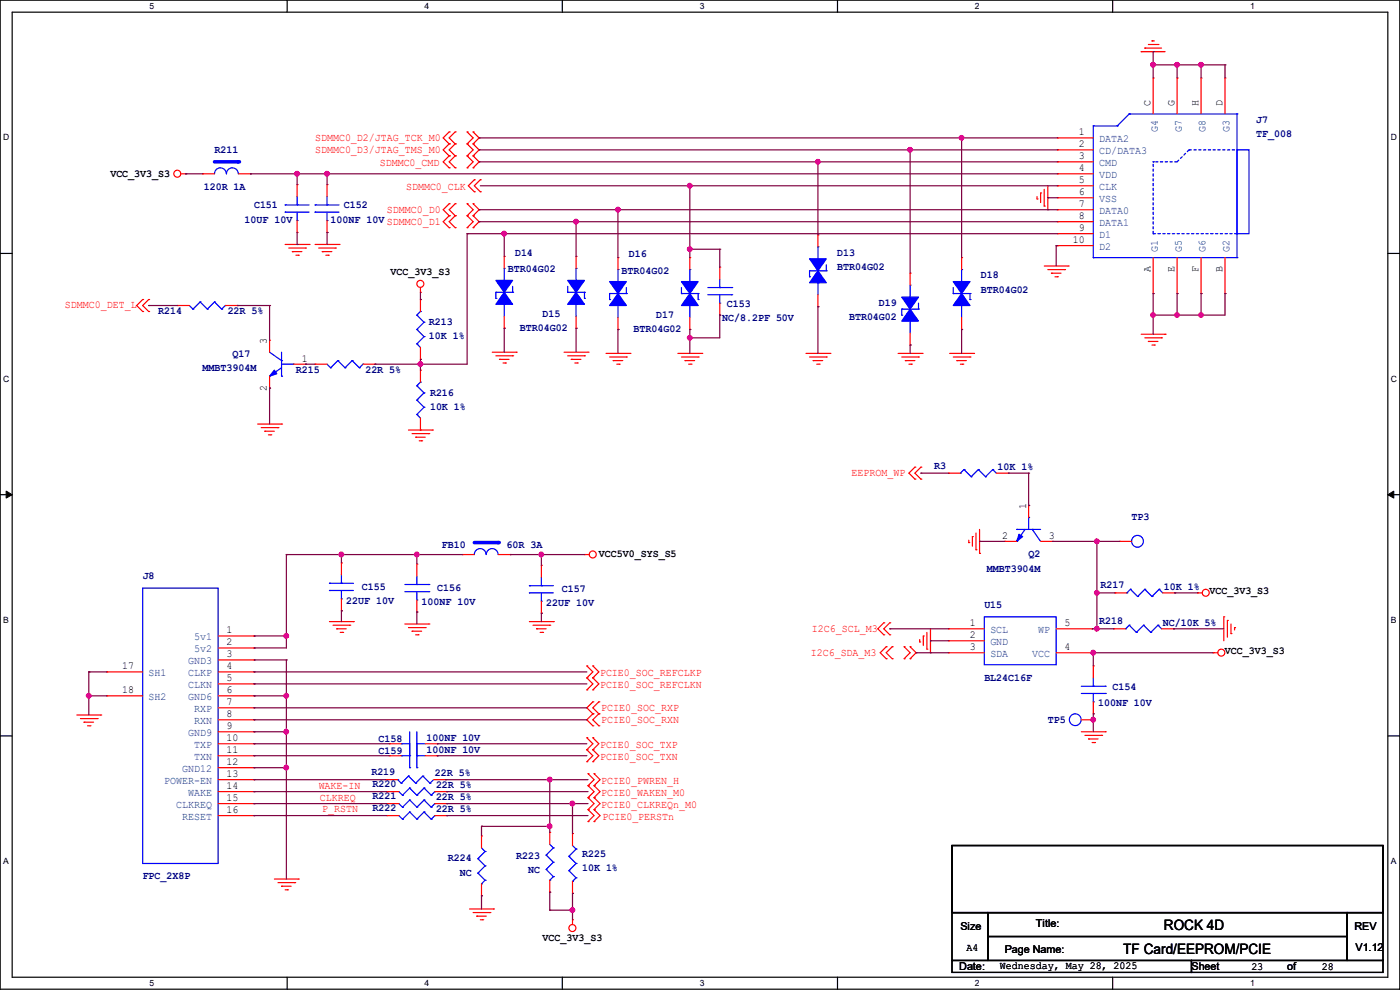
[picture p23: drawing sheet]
<svg xmlns="http://www.w3.org/2000/svg" width="297mm" height="210mm" viewBox="0 0 297 210" stroke-linecap="round" stroke-linejoin="round" font-family="sans-serif">
<defs><g id="words">
<g font-size="3">
<text x="246.9" y="197.4">ROCK 4D</text>
<text x="238.3" y="202.4">TF Card/EEPROM/PCIE</text>
</g>
<g font-size="2.3">
<text x="244.1" y="22.4" transform="rotate(-90 244.1 22.4)">C</text>
<text x="249.2" y="22.4" transform="rotate(-90 249.2 22.4)">G</text>
<text x="254.3" y="22.4" transform="rotate(-90 254.3 22.4)">H</text>
<text x="259.3" y="22.4" transform="rotate(-90 259.3 22.4)">D</text>
<text x="228.9" y="28.7">1</text>
<text x="228.9" y="31.2">2</text>
<text x="228.9" y="33.8">3</text>
<text x="23.4" y="37.5">VCC_3V3_S3</text>
<text x="228.9" y="36.3">4</text>
<text x="228.9" y="38.9">5</text>
<text x="228.9" y="41.4">6</text>
<text x="228.9" y="43.9">7</text>
<text x="228.9" y="46.5">8</text>
<text x="227.6" y="51.6">10</text>
<text x="228.9" y="49">9</text>
<text x="82.8" y="58.3">VCC_3V3_S3</text>
<text x="244.1" y="57.7" transform="rotate(-90 244.1 57.7)">A</text>
<text x="249.2" y="57.7" transform="rotate(-90 249.2 57.7)">E</text>
<text x="254.3" y="57.7" transform="rotate(-90 254.3 57.7)">F</text>
<text x="259.3" y="57.7" transform="rotate(-90 259.3 57.7)">B</text>
<text x="56.6" y="72.9" transform="rotate(-90 56.6 72.9)">3</text>
<text x="64.1" y="76.7">1</text>
<text x="56.6" y="82.8" transform="rotate(-90 56.6 82.8)">2</text>
<text x="217.7" y="108" transform="rotate(-90 217.7 108)">1</text>
<text x="127" y="118.2">VCC5V0_SYS_S5</text>
<text x="212.6" y="114.3">2</text>
<text x="222.5" y="114.3">3</text>
<text x="256.6" y="126.1">VCC_3V3_S3</text>
<text x="48" y="134.4">1</text>
<text x="48" y="136.9">2</text>
<text x="205.8" y="132.8">1</text>
<text x="205.8" y="135.4">2</text>
<text x="205.8" y="137.9">3</text>
<text x="225.8" y="137.9">4</text>
<text x="225.8" y="132.8">5</text>
<text x="26" y="142">17</text>
<text x="48" y="139.4">3</text>
<text x="48" y="142">4</text>
<text x="259.9" y="138.8">VCC_3V3_S3</text>
<text x="26" y="147.1">18</text>
<text x="48" y="144.5">5</text>
<text x="48" y="147.1">6</text>
<text x="48" y="149.6">7</text>
<text x="48" y="152.1">8</text>
<text x="48" y="154.7">9</text>
<text x="48" y="157.2">10</text>
<text x="48" y="159.8">11</text>
<text x="48" y="162.3">12</text>
<text x="48" y="164.8">13</text>
<text x="48" y="167.4">14</text>
<text x="48" y="169.9">15</text>
<text x="48" y="172.5">16</text>
<text x="203.8" y="197.2">Size</text>
<text x="219.8" y="196.7">Title:</text>
<text x="287.3" y="197.2">REV</text>
<text x="115.1" y="199.5">VCC_3V3_S3</text>
<text x="205" y="201.8">A4</text>
<text x="213.2" y="202.3">Page Name:</text>
<text x="287.6" y="201.8">V1.12</text>
<text x="203.5" y="205.8">Date:</text>
<text x="212.1" y="205.6">Wednesday, May 28, 2025</text>
<text x="252.8" y="205.8">Sheet</text>
<text x="265.5" y="205.9">23</text>
<text x="273.1" y="205.8">of</text>
<text x="280.5" y="205.9">28</text>
</g>
<g font-size="2.3" fill="#f00">
<text x="66.8" y="29.8">SDMMC0_D2/JTAG_TCK_M0</text>
<text x="66.8" y="32.4">SDMMC0_D3/JTAG_TMS_M0</text>
<text x="80.6" y="35.2">SDMMC0_CMD</text>
<text x="86.1" y="40.3">SDMMC0_CLK</text>
<text x="82.1" y="45.1">SDMMC0_D0</text>
<text x="13.8" y="65.4">SDMMC0_DET_L</text>
<text x="180.6" y="101">EEPROM_WP</text>
<text x="172.3" y="134">I2C6_SCL_M3</text>
<text x="127.3" y="143.4">PCIE0_SOC_REFCLKP</text>
<text x="172" y="139.1">I2C6_SDA_M3</text>
<text x="127.3" y="145.9">PCIE0_SOC_REFCLKN</text>
<text x="127.6" y="153.3">PCIE0_SOC_RXN</text>
<text x="127.6" y="150.7">PCIE0_SOC_RXP</text>
<text x="127.3" y="158.6">PCIE0_SOC_TXP</text>
<text x="127.3" y="161.2">PCIE0_SOC_TXN</text>
<text x="67.6" y="167.4">WAKE-IN</text>
<text x="127.6" y="166.2">PCIE0_PWREN_H</text>
<text x="67.9" y="170">CLKREQ</text>
<text x="68.4" y="172.3">P_RSTN</text>
<text x="127.6" y="168.8">PCIE0_WAKEN_M0</text>
<text x="127.6" y="171.3">PCIE0_CLKREQn_M0</text>
<text x="127.8" y="173.9">PCIE0_PERSTn</text>
</g>
<g font-size="2.3" fill="#003f7f">
<text x="245.6" y="28" transform="rotate(-90 245.6 28)">G4</text>
<text x="250.7" y="28" transform="rotate(-90 250.7 28)">G7</text>
<text x="255.8" y="28" transform="rotate(-90 255.8 28)">G8</text>
<text x="260.9" y="28" transform="rotate(-90 260.9 28)">G3</text>
<text x="233.2" y="32.7">CD/DATA3</text>
<text x="233.2" y="35.3">CMD</text>
<text x="233.2" y="30.2">DATA2</text>
<text x="233.2" y="37.8">VDD</text>
<text x="233.2" y="40.3">CLK</text>
<text x="233.2" y="42.9">VSS</text>
<text x="233.2" y="45.4">DATA0</text>
<text x="233.2" y="48">DATA1</text>
<text x="233.2" y="50.5">D1</text>
<text x="233.2" y="53">D2</text>
<text x="245.6" y="53.4" transform="rotate(-90 245.6 53.4)">G1</text>
<text x="250.7" y="53.4" transform="rotate(-90 250.7 53.4)">G5</text>
<text x="255.8" y="53.4" transform="rotate(-90 255.8 53.4)">G6</text>
<text x="260.9" y="53.4" transform="rotate(-90 260.9 53.4)">G2</text>
<text x="41.2" y="135.8">5v1</text>
<text x="210.1" y="134.3">SCL</text>
<text x="210.1" y="136.9">GND</text>
<text x="220.3" y="134.3">WP</text>
<text x="31.5" y="143.5">SH1</text>
<text x="39.9" y="140.9">GND3</text>
<text x="39.9" y="143.5">CLKP</text>
<text x="41.2" y="138.4">5v2</text>
<text x="210.1" y="139.4">SDA</text>
<text x="219" y="139.4">VCC</text>
<text x="31.5" y="148.5">SH2</text>
<text x="39.9" y="146">CLKN</text>
<text x="39.9" y="148.5">GND6</text>
<text x="41.2" y="151.1">RXP</text>
<text x="41.2" y="153.6">RXN</text>
<text x="39.9" y="156.2">GND9</text>
<text x="41.2" y="158.7">TXP</text>
<text x="41.2" y="161.2">TXN</text>
<text x="34.8" y="166.3">POWER-EN</text>
<text x="38.7" y="163.8">GND12</text>
<text x="37.4" y="171.4">CLKREQ</text>
<text x="38.7" y="173.9">RESET</text>
<text x="39.9" y="168.9">WAKE</text>
</g>
<g font-size="2.3" fill="#00007f">
<text x="266.5" y="26">J7</text>
<text x="266.5" y="29.1">TF_008</text>
<text x="45.5" y="32.4">R211</text>
<text x="43.2" y="40.3">120R 1A</text>
<text x="51.9" y="47.4">10UF 10V</text>
<text x="53.9" y="44.1">C151</text>
<text x="70.1" y="47.4">100NF 10V SDMMC0_D1</text>
<text x="72.9" y="44.1">C152</text>
<text x="107.7" y="57.8">BTR04G02</text>
<text x="109.3" y="54.2">D14</text>
<text x="131.9" y="58">BTR04G02</text>
<text x="133.4" y="54.5">D16</text>
<text x="177.6" y="54.2">D13</text>
<text x="177.6" y="57.3">BTR04G02</text>
<text x="208.1" y="59.1">D18</text>
<text x="154.2" y="65.2">C153</text>
<text x="186.5" y="64.9">D19</text>
<text x="208.1" y="62.1">BTR04G02</text>
<text x="33.6" y="66.7">R214</text>
<text x="48.3" y="66.7">22R 5%</text>
<text x="91" y="69">R213</text>
<text x="110.3" y="70.2">BTR04G02</text>
<text x="115.1" y="67.2">D15</text>
<text x="134.4" y="70.5">BTR04G02</text>
<text x="139.2" y="67.4">D17</text>
<text x="153.2" y="68.2">NC/8.2PF 50V</text>
<text x="180.1" y="67.9">BTR04G02</text>
<text x="49.3" y="75.8">Q17</text>
<text x="91" y="72">10K 1%</text>
<text x="43" y="78.6">MMBT3904M</text>
<text x="62.8" y="79.1">R215</text>
<text x="77.5" y="79.1">22R 5%</text>
<text x="91.2" y="83.9">R216</text>
<text x="91.2" y="87">10K 1%</text>
<text x="198.2" y="99.4">R3</text>
<text x="211.6" y="99.7">10K 1%</text>
<text x="240.1" y="110.4">TP3</text>
<text x="93.8" y="116.2">FB10</text>
<text x="107.5" y="116.2">60R 3A</text>
<text x="218.2" y="118.2">Q2</text>
<text x="30.3" y="122.8">J8</text>
<text x="76.8" y="125.1">C155</text>
<text x="92.8" y="125.3">C156</text>
<text x="119.2" y="125.6">C157</text>
<text x="209.3" y="121.3">MMBT3904M</text>
<text x="233.5" y="124.8">R217</text>
<text x="246.9" y="125.1">10K 1%</text>
<text x="73.4" y="128.1">22UF 10V</text>
<text x="89.5" y="128.4">100NF 10V</text>
<text x="115.9" y="128.7">22UF 10V</text>
<text x="208.8" y="128.9">U15</text>
<text x="233.2" y="132.5">R218</text>
<text x="246.7" y="132.7">NC/10K 5%</text>
<text x="208.8" y="144.4">BL24C16F</text>
<text x="233" y="149.7">100NF 10V</text>
<text x="236" y="146.4">C154</text>
<text x="222.3" y="153.3">TP5</text>
<text x="80.3" y="157.4">C158</text>
<text x="80.3" y="159.9">C159</text>
<text x="90.5" y="157.1">100NF 10V</text>
<text x="90.5" y="159.6">100NF 10V</text>
<text x="78.8" y="164.5">R219</text>
<text x="79" y="167">R220</text>
<text x="92.2" y="164.7">22R 5%</text>
<text x="92.5" y="167.3">22R 5%</text>
<text x="79" y="169.5">R221</text>
<text x="79" y="172.1">R222</text>
<text x="92.5" y="169.8">22R 5%</text>
<text x="92.5" y="172.3">22R 5%</text>
<text x="95" y="182.8">R224</text>
<text x="97.6" y="185.8">NC</text>
<text x="109.5" y="182.2">R223</text>
<text x="112.1" y="185.3">NC</text>
<text x="123.5" y="181.7">R225</text>
<text x="123.5" y="184.8">10K 1%</text>
<text x="30.3" y="186.6">FPC_2X8P</text>
</g>
<g font-size="1.8">
<text x="31.7" y="1.9">5</text>
<text x="90.1" y="1.9">4</text>
<text x="148.5" y="1.9">3</text>
<text x="206.8" y="1.9">2</text>
<text x="265.2" y="1.9">1</text>
<text x=".7" y="29.8">D</text>
<text x="295.1" y="29.8">D</text>
<text x=".7" y="80.9">C</text>
<text x="295.1" y="80.9">C</text>
<text x=".7" y="132.1">B</text>
<text x="295.1" y="132.1">B</text>
<text x=".7" y="183.3">A</text>
<text x="295.1" y="183.3">A</text>
<text x="31.7" y="209.2">5</text>
<text x="90.1" y="209.2">4</text>
<text x="148.5" y="209.2">3</text>
<text x="206.8" y="209.2">2</text>
<text x="265.2" y="209.2">1</text>
</g>
</g></defs>
<path d="M0 0h297v209.8h-297zM2.6 2.6h291.8v204.7h-291.8z" fill="none" stroke="#000" stroke-width=".25"/>
<g fill="#fff">
<path d="M31.8 .3h.9v2h-.9z"/>
<path d="M31.8 207.6h.9v2h-.9z"/>
</g>
<path d="M60.9 0v2.6M60.9 207.3v2.5" fill="none" stroke="#000" stroke-width=".25"/>
<g fill="#fff">
<path d="M90.1 .3h1v2h-1z"/>
<path d="M90.1 207.6h1v2h-1z"/>
</g>
<path d="M119.3 0v2.6M119.3 207.3v2.5" fill="none" stroke="#000" stroke-width=".25"/>
<g fill="#fff">
<path d="M148.5 .3h.9v2h-.9z"/>
<path d="M148.5 207.6h.9v2h-.9z"/>
</g>
<path d="M177.7 0v2.6M177.7 207.3v2.5" fill="none" stroke="#000" stroke-width=".25"/>
<g fill="#fff">
<path d="M206.8 .3h1v2h-1z"/>
<path d="M206.8 207.6h1v2h-1z"/>
</g>
<path d="M236.1 0v2.6M236.1 207.3v2.5" fill="none" stroke="#000" stroke-width=".25"/>
<g fill="#fff">
<path d="M265.2 .3h1v2h-1z"/>
<path d="M265.2 207.6h1v2h-1z"/>
<path d="M.7 28.2h1.2v1.9h-1.2z"/>
<path d="M295.1 28.2h1.2v1.9h-1.2z"/>
<path d="M.7 79.3h1.2v2h-1.2z"/>
<path d="M295.1 79.3h1.2v2h-1.2z"/>
</g>
<path d="M0 53.8h2.6M294.4 53.8h2.6" fill="none" stroke="#000" stroke-width=".25"/>
<g fill="#fff">
<path d="M.7 130.5h1.2v2h-1.2z"/>
<path d="M295.1 130.5h1.1v2h-1.1z"/>
</g>
<path d="M0 104.9h2.6M294.4 104.9h2.6" fill="none" stroke="#000" stroke-width=".25"/>
<path d="M1.3 104.2l1.3 .7-1.3 .8zM294.4 104.9l1.3-.7v1.5z" fill="#000" stroke="#000" stroke-width=".21"/>
<g fill="#fff">
<path d="M.7 181.7h1.2v2h-1.2z"/>
<path d="M295.1 181.7h1.1v2h-1.1z"/>
</g>
<path d="M0 156.1h2.6M294.4 156.1h2.6M202 179.4h91.4v14.2h-91.4zM202 193.6h7.6v10.2h-7.6zM209.6 193.6h76.2v5.1h-76.2zM209.6 198.7h76.2v5.1h-76.2zM285.8 193.6h7.6v10.2h-7.6zM202 203.8h50.8v2.5h-50.8zM252.8 203.8h40.6v2.5h-40.6z" fill="none" stroke="#000" stroke-width=".25"/>
<g fill="none" stroke="#f00" stroke-width=".25">
<path d="M242.1 11h.1M242.1 11h5.1M242.9 10.2h.1M242.9 10.2h3.5M243.6 9.4h2.1M244.4 8.7h.1M244.4 8.7h.5M244.6 16.6h.1M244.6 16.6v7.6M245.7 9.4h.1M249.7 16.6h.1M249.7 16.6v7.6"/>
<path d="M254.8 16.6h.1M254.8 16.6v7.6M259.9 16.6h.1M259.9 16.6v7.6M38.4 36.9h1M39.4 36.9h.1M69.4 39.2h.1M69.4 39.2v2.5M95.3 30.5h.1M95.3 28h.1M95.3 33.1h.1M95.3 35.6h.1"/>
<path d="M95.3 28l-1.3 1.3 1.3 1.2M95.3 30.5l-1.3 1.3 1.3 1.3M95.3 33.1l-1.3 1.2 1.3 1.3M96.6 30.5h.1M96.6 28h.1M96.6 33.1h.1M96.6 35.6h.1M96.6 33.1l-1.3 1.2 1.3 1.3M96.6 28l-1.3 1.3 1.3 1.2M96.6 30.5l-1.3 1.3 1.3 1.3M99.1 30.5h.1M99.1 28h.1"/>
<path d="M99.1 33.1h.1M99.1 35.6h.1M99.1 28l1.3 1.3-1.3 1.2M99.1 33.1l1.3 1.2-1.3 1.3M99.1 30.5l1.3 1.3-1.3 1.3M100.4 28h.1M100.4 30.5h.1M100.4 33.1h.1M100.4 35.6h.1M100.4 28l1.2 1.3-1.2 1.2M100.4 30.5l1.2 1.3-1.2 1.3M100.4 33.1l1.2 1.2-1.2 1.3"/>
<path d="M100.6 38.1h.1M100.6 38.1l-1.2 1.3 1.2 1.3M101.9 38.1h.1M101.9 38.1l-1.3 1.3 1.3 1.3M222.3 39.4v5.1M224.3 31.8h.1M224.3 34.3h.1M224.3 36.9h.1M224.3 39.4h.1M224.3 29.3h.1M224.3 36.9h7.6M224.3 31.8h7.6"/>
<path d="M224.3 34.3h7.6M224.3 39.4h7.6M224.3 29.3h7.6M60.5 51.9h5.1M61.3 52.6h3.5M62 53.4h.1M62 53.4h2.1M62.8 54.1h.5M63.3 54.1h.1M64.8 52.6h.1M65.6 51.9h.1M66.8 51.9h5.1"/>
<path d="M67.6 52.6h3.6M68.4 53.4h.1M68.4 53.4h2M69.1 54.1h.5M69.4 49.3h.1M69.4 46.8v2.5M69.6 54.1h.1M71.2 52.6h.1M71.9 51.9h.1M95.3 45.8h.1M95.3 43.2h.1M95.3 48.3h.1"/>
<path d="M95.3 43.2l-1.3 1.3 1.3 1.3M95.3 45.8l-1.3 1.2 1.3 1.3M96.6 45.8h.1M96.6 43.2h.1M96.6 48.3h.1M96.6 43.2l-1.3 1.3 1.3 1.3M96.6 45.8l-1.3 1.2 1.3 1.3M99.1 45.8h.1M99.1 43.2h.1M99.1 48.3h.1M99.1 43.2l1.3 1.3-1.3 1.3M99.1 45.8l1.3 1.2-1.3 1.3"/>
<path d="M100.4 43.2h.1M100.4 45.8h.1M100.4 48.3h.1M100.4 43.2l1.2 1.3-1.2 1.3M100.4 45.8l1.2 1.2-1.2 1.3M100.6 40.7h.1M101.9 40.7h.1M122.2 54.4h.1M122.2 54.4v2.5M152.7 56.7h.1M152.7 56.7v2.5M173.5 49.8h.1"/>
<path d="M173.5 49.8v2.6M193.1 58h.1M193.1 58v2.5M220 42.2h.1M220 41.7v.5M220.8 40.9h.1M220.8 40.9v2.1M221.5 43.7h.1M221.5 40.2v3.5M221.5 56.4h5.1M222.3 44.5h.1M222.3 57.2h3.5"/>
<path d="M223.1 58h.1M223.1 58h2M223.8 58.7h.5M224.3 58.7h.1M224.3 42h.1M224.3 44.5h.1M224.3 47h.1M224.3 49.6h.1M224.3 52.1h.1M224.3 42h7.6M224.3 44.5h7.6M224.3 47h7.6"/>
<path d="M224.3 49.6h7.6M224.3 52.1h7.6M225.8 57.2h.1M226.6 56.4h.1M244.6 54.7v7.6M249.7 54.7v7.6M254.8 54.7v7.6M259.9 54.7v7.6M30.3 63.5h.1M30.3 66.1h.1M30.3 63.5l-1.3 1.3 1.3 1.3M31.5 63.5h.1"/>
<path d="M31.5 66.1h.1M31.5 63.5l-1.2 1.3 1.2 1.3M89.2 62h.1M89.2 76.2h.1M89.2 63.5h.1M89.2 78.5h.1M89.2 61v1M89.2 63.5v2.6M89.2 73.7v2.5M89.2 78.5v2.6M104.4 74.7h5.1M105.2 75.5h3.6"/>
<path d="M106 76.2h.1M106 76.2h2M106.7 77h.5M107.2 77h.1M108.8 75.5h.1M109.5 74.7h.1M119.7 74.7h5.1M120.4 75.5h3.6M121.2 76.2h.1M121.2 76.2h2M122 77h.5M122.2 69.6h.1"/>
<path d="M122.2 67.1v2.5M122.5 77h.1M124 75.5h.1M124.8 74.7h.1M128.6 75h5M129.3 75.7h3.6M130.1 76.5h.1M130.1 76.5h2M130.9 77.3h.5M131.4 77.3h.1M132.9 75.7h.1M133.6 75h.1"/>
<path d="M143.8 75h5.1M144.6 75.7h3.5M145.3 76.5h.1M145.3 76.5h2.1M146.1 77.3h.5M146.6 77.3h.1M148.1 75.7h.1M148.9 75h.1M152.7 66.8h.1M152.7 64.3v2.5M171 75h5.1M171.7 75.7h3.6"/>
<path d="M172.5 76.5h.1M172.5 76.5h2M173.3 77.3h.5M173.5 65.1h.1M173.5 62.5v2.6M173.8 77.3h.1M175.3 75.7h.1M176.1 75h.1M190.5 75h5.1M191.3 75.7h3.6M192.1 76.5h.1M192.1 76.5h2"/>
<path d="M192.8 77.3h.5M193.1 73.2h.1M193.1 70.7v2.5M193.3 77.3h.1M194.9 75.7h.1M195.6 75h.1M201.5 75h5M202.2 75.7h3.6M203 76.5h.1M203 76.5h2M203.8 77.3h.5M204.3 77.3h.1"/>
<path d="M205.8 75.7h.1M206.5 75h.1M242.1 70.9h5.1M242.9 71.7h3.5M243.6 72.4h.1M243.6 72.4h2.1M244.4 73.2h.5M244.6 62.3h.1M244.9 73.2h.1M246.4 71.7h.1M247.2 70.9h.1M249.7 62.3h.1"/>
<path d="M254.8 62.3h.1M259.9 62.3h.1M54.7 90h5M55.4 90.7h3.6M56.2 91.5h.1M56.2 91.5h2M56.9 92.2h.5M57.4 92.2h.1M59 90.7h.1M59.7 90h.1M86.7 91.2h5M87.4 92h3.6"/>
<path d="M88.2 92.8h.1M88.2 92.8h2M88.9 93.5h.6M89.2 91.2h.1M89.2 88.7v2.5M89.5 93.5h.1M91 92h.1M91.7 91.2h.1M194.1 99.1h.1M194.1 99.1l-1.3 1.3 1.3 1.2M195.4 99.1h.1M195.4 99.1l-1.3 1.3 1.3 1.2"/>
<path d="M114.9 119.9h.1M114.9 119.9v2.6M124 117.6h.1M124 117.6h1M194.1 101.6h.1M195.4 101.6h.1M201.2 100.4h.1M201.2 100.4h2.6M205.5 115.1h.1M205.5 114.6v.5M206.3 113.8h.1M206.3 113.8v2.1"/>
<path d="M207.1 116.6h.1M207.1 113.1v3.5M207.8 117.4h.1M207.8 112.3v5.1M211.4 100.4h2.5M213.1 114.9h.1M213.1 114.9h2.6M213.9 100.4h.1M218.2 107.2h.1M218.2 107.2v2.6M220.8 114.9h2.5M223.3 114.9h.1"/>
<path d="M46.3 134.9h7.6M46.3 137.5h7.6M46.3 140h7.6M53.9 134.9h.1M53.9 137.5h.1M53.9 140h.1M69.9 131.9h5.1M70.7 132.6h3.5M71.4 133.4h.1M71.4 133.4h2M72.2 134.2h.5M72.7 134.2h.1"/>
<path d="M74.2 132.6h.1M75 131.9h.1M85.9 132.4h5.1M86.7 133.1h3.5M87.4 133.9h.1M87.4 133.9h2.1M88.2 134.7h.5M88.7 134.7h.1M90.2 133.1h.1M91 132.4h.1M112.3 131.9h5.1M113.1 132.6h3.5"/>
<path d="M113.8 133.4h.1M113.8 133.4h2.1M114.6 134.2h.5M114.9 130.1h.1M114.9 127.6v2.5M115.1 134.2h.1M116.6 132.6h.1M117.4 131.9h.1M187.5 134.7h.1M187.5 132.1h.1M187.5 132.1l-1.3 1.3 1.3 1.3M188 139.7h.1"/>
<path d="M188 137.2h.1M188 137.2l-1.3 1.3 1.3 1.2M188.8 134.7h.1M188.8 132.1h.1M188.8 132.1l-1.3 1.3 1.3 1.3M189.3 139.7h.1M189.3 137.2h.1M189.3 137.2l-1.3 1.3 1.3 1.2M191.8 139.7h.1M191.8 137.2h.1M191.8 137.2l1.3 1.3-1.3 1.2M193.1 137.2h.1"/>
<path d="M193.1 139.7h.1M193.1 137.2l1.3 1.3-1.3 1.2M195.1 136.2h.1M195.1 135.7v.5M195.9 134.9h.1M195.9 134.9v2M196.6 137.7h.1M196.6 134.2v3.5M197.4 138.5h.1M197.4 133.4v5.1M254 125.8h.1M254 125.8h1.1"/>
<path d="M257.3 138.5h.1M257.3 138.5h1.1M259.6 130.9h.1M259.6 130.9v5M260.4 131.6h.1M260.4 131.6v3.6M261.2 134.4h.1M261.2 132.4v2M261.9 133.1h.1M261.9 133.1v.5M16.3 151.7h5.1M17.1 152.4h3.5"/>
<path d="M17.8 153.2h.1M17.8 153.2h2.1M18.6 154h.5M19.1 154h.1M20.6 152.4h.1M21.4 151.7h.1M22.6 142.5h.1M22.6 147.6h.1M22.6 142.5h7.7M22.6 147.6h7.7M46.3 155.2h7.6M46.3 152.7h7.6"/>
<path d="M46.3 142.5h7.6M46.3 145.1h7.6M46.3 147.6h7.6M46.3 150.2h7.6M46.3 157.8h7.6M53.9 142.5h.1M53.9 145.1h.1M53.9 147.6h.1M53.9 150.2h.1M53.9 152.7h.1M53.9 155.2h.1M53.9 157.8h.1"/>
<path d="M124.5 143.8h.1M124.5 141.3h.1M124.5 146.3h.1M124.5 159h.1M124.5 156.5h.1M124.5 141.3l1.3 1.2-1.3 1.3M124.5 143.8l1.3 1.3-1.3 1.2M124.5 156.5l1.3 1.3-1.3 1.2M124.5 159l1.3 1.3-1.3 1.3M125.8 143.8h.1M125.8 141.3h.1M125.8 146.3h.1"/>
<path d="M125.8 159h.1M125.8 156.5h.1M125.8 151.4h.1M125.8 154h.1M125.8 148.9h.1M125.8 141.3l1.2 1.2-1.2 1.3M125.8 143.8l1.2 1.3-1.2 1.2M125.8 156.5l1.2 1.3-1.2 1.2M125.8 159l1.2 1.3-1.2 1.3M125.8 151.4l-1.3 1.3 1.3 1.3M125.8 148.9l-1.3 1.3 1.3 1.2M127 154h.1"/>
<path d="M127 151.4h.1M127 148.9h.1M127 151.4l-1.2 1.3 1.2 1.3M127 148.9l-1.2 1.3 1.2 1.2M229.4 155.2h5.1M229.4 152.7h2.5M230.2 156h3.5M230.9 156.8h.1M230.9 156.8h2.1M231.7 157.5h.5M231.9 141.3h.1M231.9 151.4h.1"/>
<path d="M231.9 152.7h.1M231.9 141.3v2.5M231.9 148.9v2.5M232.2 157.5h.1M233.7 156h.1M234.5 155.2h.1M46.3 165.4h7.6M46.3 170.5h7.6M46.3 173h7.6M46.3 160.3h7.6M46.3 162.9h7.6M46.3 167.9h7.6"/>
<path d="M53.9 160.3h.1M53.9 162.9h.1M53.9 165.4h.1M53.9 167.9h.1M53.9 170.5h.1M53.9 173h.1M81.8 165.4h.1M81.8 165.4h2.6M82.1 170.5h.1M82.1 173h.1M82.1 170.5h2.5M82.1 173h2.5"/>
<path d="M92 165.4h2.5M92.2 170.5h2.6M92.2 173h2.6M94.5 165.4h.1M94.8 170.5h.1M94.8 173h.1M102.2 177.3h.1M102.2 177.3v2.6M116.6 176.6h.1M116.6 176.6v2.5M124.5 161.6h.1M124.8 174.3h.1"/>
<path d="M124.8 171.7h.1M124.8 166.7h.1M124.8 164.1h.1M124.8 169.2h.1M124.8 171.7l1.2 1.3-1.2 1.3M124.8 164.1l1.2 1.3-1.2 1.3M124.8 166.7l1.2 1.2-1.2 1.3M124.8 169.2l1.2 1.3-1.2 1.2M125.8 161.6h.1M126 174.3h.1M126 171.7h.1M126 166.7h.1"/>
<path d="M126 164.1h.1M126 169.2h.1M126 171.7l1.3 1.3-1.3 1.3M126 164.1l1.3 1.3-1.3 1.3M126 166.7l1.3 1.2-1.3 1.3M126 169.2l1.3 1.3-1.3 1.2M58.2 186.5h5.1M59 187.2h3.5M59.7 188h.1M59.7 188h2.1M60.5 188.8h.5M61 188.8h.1"/>
<path d="M62.5 187.2h.1M63.3 186.5h.1M99.6 192.8h5.1M100.4 193.6h3.5M101.1 194.4h.1M101.1 194.4h2.1M101.9 195.1h.5M102.2 190h.1M102.2 187.5v2.5M102.4 195.1h.1M103.9 193.6h.1M104.7 192.8h.1"/>
<path d="M116.6 189.3h.1M116.6 186.7v2.6M121.5 195.1h.1M121.5 195.1v1"/>
<circle cx="37.6" cy="36.9" r=".74"/>
<circle cx="89.2" cy="60.2" r=".74"/>
<circle cx="125.8" cy="117.6" r=".74"/>
<circle cx="255.8" cy="125.8" r=".74"/>
<circle cx="259.1" cy="138.5" r=".74"/>
<circle cx="121.4" cy="196.9" r=".74"/>
</g>
<g fill="none" stroke="#00f" stroke-width=".25">
<path d="M231.9 26.7h.1M231.9 26.7v28M231.9 26.7h5.1M237 26.7h.1M239.6 24.2h.1M239.6 24.2h22.8M239.6 24.2l-2.6 2.5M262.4 31.8h2.6v17.8h-2.6zM262.4 24.2h.1M262.4 24.2v30.5M66.8 45h.1M66.8 43.5h.1"/>
<path d="M66.8 45h5.1M66.8 43.5h5.1M69.4 46.8h.1M69.4 43.5h.1M69.4 41.7v1.8M69.4 45v1.8M122.2 56.9h.1M122.2 56.9v2.6M152.7 59.2v1.8M171.7 57.4h.1M171.7 58.7h.1M171.7 57.4h3.6"/>
<path d="M171.7 57.4v1.3M173.5 60h.1M173.5 52.4h.1M173.5 52.4v2.5M173.5 60v2.5M175.3 57.4h.1M175.3 56.2v1.2M231.9 54.7h.1M231.9 54.7h30.5M262.4 54.7h.1M88.4 72.9h.1M88.4 69.9h.1"/>
<path d="M88.4 66.8h.1M88.4 72.9l.8 .8M88.4 69.9l1.6 1.5M88.4 66.8l1.6 1.6M89.2 66.1h.1M89.2 66.1l-.8 .7M90 71.4h.1M90 68.4h.1M90 71.4l-1.6 1.5M90 68.4l-1.6 1.5M120.4 62h.1M120.4 60.7v1.3"/>
<path d="M120.4 62h3.6M122.2 64.6h.1M122.2 64.6v2.5M124 62h.1M124 63.3h.1M124 62v1.3M150.2 62.5h5M150.2 61h5M152.7 64.3h.1M152.7 61h.1M152.7 62.5v1.8M155.2 62.5h.1"/>
<path d="M155.2 61h.1M191.3 65.6h.1M191.3 66.8h.1M191.3 65.6h3.6M191.3 65.6v1.2M193.1 68.1h.1M193.1 60.5h.1M193.1 60.5v2.5M193.1 68.1v2.6M194.9 65.6h.1M194.9 64.3v1.3M88.4 87.9h.1"/>
<path d="M88.4 84.9h.1M88.4 81.8h.1M88.4 87.9l.8 .8M88.4 84.9l1.6 1.5M88.4 81.8l1.6 1.6M89.2 81.1h.1M89.2 81.1l-.8 .7M90 86.4h.1M90 83.4h.1M90 86.4l-1.6 1.5M90 83.4l-1.6 1.5M204.5 99.6h.1"/>
<path d="M204.5 99.6l1.5 1.5M204.5 99.6l-.7 .8M207.6 99.6h.1M207.6 99.6l1.5 1.5M207.6 99.6l-1.6 1.5M210.6 99.6h.1M210.6 99.6l.8 .8M210.6 99.6l-1.5 1.5M100.6 117.6a1.25 1.25 0 0 1 1.3-1.2 1.25 1.25 0 0 1 1.2 1.2M103.2 117.6a1.25 1.25 0 0 1 1.2-1.2 1.25 1.25 0 0 1 1.3 1.2M203.8 100.4h.1M206 101.1h.1"/>
<path d="M209.1 101.1h.1M215.7 114.9h.1M215.7 112.3h.1M215.7 112.3h5.1M217.5 112.3l-1.8 2.6M218.2 109.8h.1M218.2 109.8v2.5M219 112.3h.1M219 112.3l1.8 2.6M30.3 124.8h16v58.4h-16zM112.3 125.8h.1M112.3 124.2h.1"/>
<path d="M112.3 125.8h5.1M112.3 124.2h5.1M114.9 127.6h.1M114.9 124.2h.1M114.9 122.5v1.7M114.9 125.8v1.8M229.4 147.1h5.1M229.4 145.6h5.1M231.9 148.9h.1M231.9 145.6h.1M231.9 143.8v1.8M231.9 147.1v1.8"/>
<path d="M234.5 147.1h.1M234.5 145.6h.1M84.4 165.4h.1M84.4 165.4l.7 .8M84.6 170.5l.8 .7M84.6 173l.8 .8M85.1 166.2h.1M85.4 171.2h.1M85.4 173.8h.1M86.7 164.6h.1M86.7 164.6l1.5 1.6M86.7 164.6l-1.6 1.6"/>
<path d="M86.9 169.7h.1M86.9 172.3h.1M86.9 169.7l-1.5 1.5M86.9 169.7l1.5 1.5M86.9 172.3l-1.5 1.5M86.9 172.3l1.5 1.5M88.2 166.2h.1M88.4 171.2h.1M88.4 173.8h.1M89.7 164.6h.1M89.7 164.6l1.5 1.6M89.7 164.6l-1.5 1.6"/>
<path d="M90 169.7h.1M90 172.3h.1M90 169.7l-1.6 1.5M90 169.7l1.5 1.5M90 172.3l-1.6 1.5M90 172.3l1.5 1.5M91.2 166.2h.1M91.5 171.2h.1M91.5 173.8h.1M92 165.4l-.8 .8M92.2 170.5h.1M92.2 173h.1"/>
<path d="M92.2 170.5l-.7 .7M92.2 173l-.7 .8M102.2 179.9l.7 .7M116.6 179.1l.8 .8M117.4 179.9h.1M117.4 179.9l-1.5 1.5M101.4 182.2h.1M101.4 185.2h.1M101.4 182.2l1.5 1.5M101.4 185.2l1.5 1.5M102.2 187.5h.1M102.9 180.6h.1"/>
<path d="M102.9 183.7h.1M102.9 186.7h.1M102.9 180.6l-1.5 1.6M102.9 183.7l-1.5 1.5M102.9 186.7l-.7 .8M115.9 181.4h.1M115.9 184.4h.1M115.9 181.4l1.5 1.5M115.9 184.4l1.5 1.6M116.6 186.7h.1M117.4 182.9h.1M117.4 186h.1"/>
<path d="M117.4 182.9l-1.5 1.5M117.4 186l-.8 .7"/>
<circle cx="228.1" cy="152.7" r="1.25"/>
</g>
<g fill="#00f" stroke="#00f" stroke-width=".25">
<path d="M216.2 113.3l.8 .5-1.3 1.1z"/>
<path d="M193.1 65.6l1.8 2.5h-3.6z" fill-rule="evenodd"/>
<path d="M191.3 63h3.6l-1.8 2.6z" fill-rule="evenodd"/>
<path d="M122.2 62l1.8 2.6h-3.6z" fill-rule="evenodd"/>
<path d="M120.4 59.5h3.6l-1.8 2.5z" fill-rule="evenodd"/>
<path d="M173.5 57.4l1.8 2.6h-3.6z" fill-rule="evenodd"/>
<path d="M171.7 54.9h3.6l-1.8 2.5z" fill-rule="evenodd"/>
</g>
<path d="M244.6 34.3h.1M249.7 34.3l2.6-2.5M249.7 34.3h-5.1M252.3 31.8h.1M252.3 31.8h10.1M262.4 31.8h.1M244.6 49.6h.1M244.6 49.6v-15.3M262.4 49.6h-17.8" fill="none" stroke="#00f" stroke-width=".25" stroke-dasharray=".5 .5"/>
<path d="M100.6 115.1h5.1" fill="none" stroke="#00f" stroke-width=".76"/>
<circle cx="105.7" cy="115.1" r=".38" fill="#00f"/>
<g fill="none" stroke="#f00" stroke-width=".25">
<path d="M63 39.2h.1M63 39.2v2.5M63 49.3h.1M63 46.8v2.5M107 54.4h.1M107 54.4v2.5M131.1 54.7h.1M131.1 54.7v2.5M146.3 54.7h.1M146.3 54.7v2.5M37.6 64.8h.1M37.6 64.8h2.6"/>
<path d="M47.8 64.8h2.5M50.3 64.8h.1M66.8 77.3h.1M66.8 77.3h2.6M77 77.3h2.5M79.5 77.3h.1M107 69.6h.1M107 67.1v2.5M131.1 69.9h.1M131.1 67.4v2.5M146.3 69.9h.1M146.3 67.4v2.5"/>
<path d="M72.4 119.4h.1M72.4 119.4v2.6M88.4 119.7h.1M88.4 119.7v2.5M98.1 117.6h.1M98.1 117.6h2.5M105.7 117.6h2.5M108.2 117.6h.1M237.5 114.9h.1M237.5 114.9h2.6M72.4 129.6h.1M72.4 127v2.6"/>
<path d="M88.4 129.8h.1M88.4 127.3v2.5M236.3 133.4h.1M236.3 133.4h2.5M246.4 133.4h2.6M249 133.4h.1M82.6 157.8h.1M82.6 157.8h2.5M90.2 157.8h2.6M92.8 157.8h.1M82.1 167.9h.1M82.1 167.9h2.5"/>
<path d="M92.2 167.9h2.6M94.8 167.9h.1"/>
</g>
<g fill="none" stroke="#00f" stroke-width=".25">
<path d="M45.5 36.9a1.25 1.25 0 0 1 1.3-1.3 1.25 1.25 0 0 1 1.2 1.3M48 36.9a1.25 1.25 0 0 1 1.3-1.3 1.25 1.25 0 0 1 1.2 1.3M60.5 45h.1M60.5 43.5h.1M60.5 45h5.1M60.5 43.5h5.1M63 46.8h.1M63 43.5h.1M63 41.7v1.8M63 45v1.8M107 56.9h.1M107 56.9v2.6"/>
<path d="M131.1 57.2h.1M131.1 57.2v2.5M146.3 57.2h.1M146.3 57.2v2.5M40.2 64.8l.7 .8M40.9 65.6h.1M42.5 64.1h.1M42.5 64.1l-1.6 1.5M42.5 64.1l1.5 1.5M44 65.6h.1M45.5 64.1h.1M45.5 64.1l-1.5 1.5"/>
<path d="M45.5 64.1l1.5 1.5M47 65.6h.1M47.8 64.8h.1M47.8 64.8l-.8 .8M69.4 77.3l.7 .7M70.1 78h.1M71.7 76.5h.1M71.7 76.5l-1.6 1.5M71.7 76.5l1.5 1.5M73.2 78h.1M74.7 76.5h.1M74.7 76.5l-1.5 1.5"/>
<path d="M74.7 76.5l1.5 1.5M76.2 78h.1M77 77.3h.1M77 77.3l-.8 .7M105.2 62h.1M105.2 63.3h.1M105.2 62h3.6M105.2 62v1.3M107 64.6h.1M107 64.6v2.5M108.8 62h.1M108.8 60.7v1.3"/>
<path d="M129.3 62.3h.1M129.3 63.5h.1M129.3 62.3h3.6M129.3 62.3v1.2M131.1 64.8h.1M131.1 64.8v2.6M132.9 62.3h.1M132.9 61v1.3M144.6 62.3h.1M144.6 62.3h3.5M144.6 61v1.3M146.3 64.8h.1"/>
<path d="M146.3 64.8v2.6M148.1 62.3h.1M148.1 63.5h.1M148.1 62.3v1.2M69.9 125.3h.1M69.9 123.7h.1M69.9 125.3h5.1M69.9 123.7h5.1M72.4 127h.1M72.4 123.7h.1M72.4 122v1.7M72.4 125.3v1.7"/>
<path d="M85.9 125.5h5.1M85.9 124h5.1M88.4 127.3h.1M88.4 124h.1M88.4 122.2v1.8M88.4 125.5v1.8M91 125.5h.1M91 124h.1M238.8 133.4h.1M239.6 132.6h.1M239.6 132.6l1.5 1.6M239.6 132.6l-.8 .8"/>
<path d="M241.1 134.2h.1M242.6 132.6h.1M242.6 132.6l1.5 1.6M242.6 132.6l-1.5 1.6M244.1 134.2h.1M245.7 132.6h.1M245.7 132.6l.7 .8M245.7 132.6l-1.6 1.6M85.1 157.8h.1M85.1 157.8h1.8M86.9 155.2v5.1M88.4 157.8h.1"/>
<path d="M88.4 157.8h1.8M88.4 155.2v5.1M84.6 167.9l.8 .8M85.4 168.7h.1M86.9 167.2h.1M86.9 160.3h.1M86.9 167.2l-1.5 1.5M86.9 167.2l1.5 1.5M88.4 168.7h.1M88.4 160.3h.1M90 167.2h.1M90 167.2l-1.6 1.5"/>
<path d="M90 167.2l1.5 1.5M91.5 168.7h.1M92.2 167.9h.1M92.2 167.9l-.7 .8"/>
<circle cx="241.3" cy="114.8" r="1.25"/>
</g>
<g fill="#00f" stroke="#00f" stroke-width=".25">
<path d="M131.1 62.3l1.8 2.5h-3.6z" fill-rule="evenodd"/>
<path d="M129.3 59.7h3.6l-1.8 2.6z" fill-rule="evenodd"/>
<path d="M107 62l1.8 2.6h-3.6z" fill-rule="evenodd"/>
<path d="M105.2 59.5h3.6l-1.8 2.5z" fill-rule="evenodd"/>
<path d="M146.3 62.3l1.8 2.5h-3.5z" fill-rule="evenodd"/>
<path d="M144.6 59.7h3.5l-1.8 2.6z" fill-rule="evenodd"/>
</g>
<path d="M45.5 34.3h5.1" fill="none" stroke="#00f" stroke-width=".76"/>
<circle cx="50.6" cy="34.3" r=".38" fill="#00f"/>
<g fill="none" stroke="#f00" stroke-width=".25">
<path d="M43 36.9h.1M43 36.9h2.5M50.6 36.9h2.5M53.1 36.9h.1M204 54.7h.1M204 54.7v2.5M57.2 72.2h.1M57.2 72.2v2.5M57.2 79.8v2.5M62.3 77.3h2.5M64.8 77.3h.1M204 69.9h.1"/>
<path d="M204 67.4v2.5M57.2 82.3h.1M201.2 133.4h.1M201.2 135.9h.1M201.2 138.5h.1M201.2 133.4h7.6M201.2 135.9h7.6M201.2 138.5h7.6M224.1 133.4h7.6M224.1 138.5h7.6M231.7 138.5h.1M231.7 133.4h.1"/>
<path d="M236.5 125.8h.1M236.5 125.8h2.6M246.7 125.8h2.5M249.2 125.8h.1M82.6 160.3h.1M82.6 160.3h2.5M90.2 160.3h2.6M92.8 160.3h.1M121.5 176.8h.1M121.5 176.8v2.6M121.5 189.5h.1M121.5 187v2.5"/>
</g>
<g fill="none" stroke="#00f" stroke-width=".25">
<path d="M204 57.2h.1M204 57.2v2.5M57.2 79.8h.1M57.2 74.7l2.5 1.8M59.7 76.5h.1M59.7 79.8h.1M59.7 78l-2.5 1.8M59.7 74.7v5.1M59.7 77.3h2.6M62.3 77.3h.1M202.2 62.3h.1M202.2 61v1.3"/>
<path d="M202.2 62.3h3.6M204 64.8h.1M204 64.8v2.6M205.8 62.3h.1M205.8 63.5h.1M205.8 62.3v1.2M208.8 130.9h15.3v10.1h-15.3zM239.1 125.8h.1M239.8 125h.1M239.8 125l1.5 1.5M239.8 125l-.7 .8M241.3 126.5h.1"/>
<path d="M242.9 125h.1M242.9 125l1.5 1.5M242.9 125l-1.6 1.5M244.4 126.5h.1M245.9 125h.1M245.9 125l.8 .8M245.9 125l-1.5 1.5M86.9 157.8v5.1M88.4 157.8v5.1M85.1 160.3h.1M85.1 160.3h1.8M86.9 162.9h.1"/>
<path d="M88.4 160.3h.1M88.4 162.9h.1M88.4 160.3h1.8M121.5 179.4l.7 .7M120.7 181.7h.1M120.7 184.7h.1M120.7 181.7l1.5 1.5M120.7 184.7l1.5 1.5M121.5 187h.1M122.2 180.1h.1M122.2 183.2h.1M122.2 186.2h.1"/>
<path d="M122.2 180.1l-1.5 1.6M122.2 183.2l-1.5 1.5M122.2 186.2l-.7 .8"/>
</g>
<g fill="#00f" stroke="#00f" stroke-width=".25">
<path d="M58.2 78.5l.5 .8-1.5 .5z"/>
<path d="M204 62.3l1.8 2.5h-3.6z" fill-rule="evenodd"/>
<path d="M202.2 59.7h3.6l-1.8 2.6z" fill-rule="evenodd"/>
</g>
<g fill="none" stroke="#7f003f" stroke-width=".25">
<path d="M244.6 11h.1M244.6 13.8h.1M244.6 11v5.6M244.6 13.8h15.3M249.7 13.8h.1M249.7 13.8v2.8M254.8 13.8h.1M254.8 13.8v2.8M259.9 13.8h.1M259.9 13.8v2.8M39.4 36.9h.1M39.4 36.9h3.6"/>
<path d="M53.1 36.9h.1M53.1 36.9h171.2M63 36.9h.1M63 36.9v2.3M69.4 36.9h.1M69.4 36.9v2.3M101.6 34.3h.1M101.6 31.8h.1M101.6 29.3h.1M101.6 34.3h122.7M101.6 31.8h122.7M101.6 29.3h122.7"/>
<path d="M101.9 39.4h122.4M146.3 39.4h.1M146.3 39.4v15.3M173.5 34.3h.1M173.5 34.3v15.5M193.1 31.8h.1M193.1 31.8v26.2M204 29.3h.1M204 29.3v25.4M63 51.9h.1M63 49.3v2.6M69.4 49.3h.1"/>
<path d="M69.4 49.3v2.6M99.1 49.6h.1M99.1 49.6v27.7h-19.6M99.1 49.6h125.2M101.6 44.5h.1M101.6 47h.1M101.6 47h122.7M101.6 44.5h122.7M107 49.6h.1M107 49.6v4.8M122.2 47h.1M122.2 47v7.4"/>
<path d="M131.1 44.5h.1M131.1 44.5v10.2M146.3 52.9h.1M146.3 52.9h6.4M152.7 52.9h.1M152.7 52.9v3.8M222.3 42h.1M222.3 42h2M224.1 52.1h.1M224.1 52.1v4.3M224.1 52.1h.2M31.5 64.8h.1"/>
<path d="M31.5 64.8h6.1M50.3 64.8h.1M50.3 64.8h6.9M57.2 64.8h.1M57.2 64.8v7.4M64.8 77.3h.1M64.8 77.3h2M79.5 77.3h.1M89.2 77.3h.1M89.2 76.2h.1M89.2 63.5h.1M89.2 62v1.5"/>
<path d="M89.2 76.2v2.3M107 69.6h.1M107 69.6v5.1M122.2 69.6h.1M122.2 69.6v5.1M131.1 69.9h.1M131.1 69.9v5.1M146.3 69.9h.1M146.3 71.7h.1M146.3 69.9v5.1M152.7 66.8h.1M152.7 66.8v4.9h-6.4"/>
<path d="M173.5 65.1h.1M173.5 65.1v9.9M193.1 73.2h.1M193.1 73.2v1.8M204 69.9h.1M204 69.9v5.1M244.6 62.3h.1M244.6 66.8h.1M244.6 62.3v8.6M249.7 62.3h.1M249.7 66.8h.1M249.7 62.3v4.5"/>
<path d="M254.8 62.3h.1M254.8 66.8h.1M254.8 62.3v4.5M259.9 62.3h.1M259.9 62.3v4.5h-15.3M57.2 82.3h.1M57.2 82.3v7.7M60.7 117.6h.1M60.7 117.6v19.9h-6.8M60.7 117.6h37.4M72.4 117.6h.1M72.4 117.6v1.8"/>
<path d="M88.4 117.6h.1M88.4 117.6v2.1M108.2 117.6h.1M108.2 117.6h15.8M114.9 117.6h.1M114.9 117.6v2.3M195.4 100.4h.1M195.4 100.4h5.8M207.8 114.9h.1M207.8 114.9h5.3M213.9 100.4h4.3M218.2 100.4h.1"/>
<path d="M218.2 107.2h.1M218.2 100.4v6.8M223.3 114.9h14.2M232.7 114.9h.1M232.7 114.9v18.5M53.9 140h.1M53.9 137.5h.1M53.9 134.9h.1M53.9 140h6.8M53.9 134.9h6.8M60.7 140h.1M60.7 134.9h.1"/>
<path d="M60.7 140v46.5M72.4 129.6h.1M72.4 129.6v2.3M88.4 129.8h.1M88.4 129.8v2.6M114.9 130.1h.1M114.9 130.1v1.8M188.8 133.4h.1M188.8 133.4h12.4M194.4 138.5h.1M194.4 138.5h6.8M197.4 135.9h.1"/>
<path d="M197.4 135.9h3.8M231.7 138.5h.1M231.7 133.4h.1M231.7 138.5h25.6M231.7 133.4h4.6M231.9 138.5h.1M231.9 138.5v2.8M232.7 133.4h.1M232.7 125.8h.1M232.7 125.8h3.8M249 133.4h.1M249 133.4h10.6"/>
<path d="M249.2 125.8h.1M249.2 125.8h4.8M18.8 142.5h.1M18.8 147.6h.1M18.8 147.6h3.8M18.8 142.5h3.8M18.8 142.5v9.2M53.9 150.2h.1M53.9 152.7h.1M53.9 157.8h.1M53.9 155.2h.1M53.9 147.6h.1"/>
<path d="M53.9 145.1h.1M53.9 142.5h.1M53.9 150.2h70.6M53.9 152.7h70.6M53.9 157.8h28.7M53.9 155.2h6.8M53.9 147.6h6.8M53.9 145.1h70.6M53.9 142.5h70.6M60.7 147.6h.1M60.7 155.2h.1M92.8 157.8h.1"/>
<path d="M92.8 157.8h31.7M231.9 151.4h.1M231.9 152.7h.1M231.9 151.4v3.8M53.9 173h.1M53.9 160.3h.1M53.9 162.9h.1M53.9 170.5h.1M53.9 167.9h.1M53.9 165.4h.1M53.9 173h28.2M53.9 160.3h28.7"/>
<path d="M53.9 162.9h6.8M53.9 170.5h28.2M53.9 167.9h28.2M53.9 165.4h27.9M60.7 162.9h.1M92.8 160.3h.1M92.8 160.3h31.7M94.5 165.4h.1M94.5 165.4h30.3M94.8 170.5h.1M94.8 167.9h.1M94.8 173h.1"/>
<path d="M94.8 173h30M94.8 170.5h30M94.8 167.9h30M102.2 175.3h.1M102.2 175.3v2M102.2 175.3h14.4M116.6 165.4h.1M116.6 175.3h.1M116.6 165.4v11.2M121.5 170.5h.1M121.5 170.5v6.3M102.2 190h.1"/>
<path d="M102.2 190v2.8M116.6 189.3h.1M116.6 193.1h.1M116.6 189.3v3.8M116.6 193.1h4.9M121.5 189.5h.1M121.5 193.1h.1M121.5 189.5v5.6"/>
</g>
<g fill="#f0f" stroke="#f0f" stroke-width=".25">
<circle cx="231.9" cy="138.5" r=".49"/>
<circle cx="173.5" cy="34.3" r=".49"/>
<circle cx="63" cy="36.9" r=".49"/>
<circle cx="193.1" cy="31.8" r=".49"/>
<circle cx="122.2" cy="47" r=".49"/>
<circle cx="244.6" cy="13.7" r=".49"/>
<circle cx="146.3" cy="39.4" r=".49"/>
<circle cx="131.1" cy="44.5" r=".49"/>
<circle cx="107" cy="49.6" r=".49"/>
<circle cx="204" cy="29.2" r=".49"/>
<circle cx="89.2" cy="77.2" r=".49"/>
<circle cx="249.7" cy="66.8" r=".49"/>
<circle cx="244.6" cy="66.8" r=".49"/>
<circle cx="254.8" cy="66.8" r=".49"/>
<circle cx="249.7" cy="13.7" r=".49"/>
<circle cx="254.8" cy="13.7" r=".49"/>
<circle cx="69.4" cy="36.9" r=".49"/>
<circle cx="146.3" cy="52.9" r=".49"/>
<circle cx="146.3" cy="71.6" r=".49"/>
<circle cx="231.9" cy="152.7" r=".49"/>
<circle cx="60.7" cy="147.6" r=".49"/>
<circle cx="60.7" cy="162.8" r=".49"/>
<circle cx="60.7" cy="155.2" r=".49"/>
<circle cx="121.4" cy="170.5" r=".49"/>
<circle cx="116.6" cy="165.4" r=".49"/>
<circle cx="121.4" cy="193.1" r=".49"/>
<circle cx="116.6" cy="175.3" r=".49"/>
<circle cx="88.4" cy="117.6" r=".49"/>
<circle cx="72.4" cy="117.6" r=".49"/>
<circle cx="114.8" cy="117.6" r=".49"/>
<circle cx="60.7" cy="134.9" r=".49"/>
<circle cx="18.8" cy="147.6" r=".49"/>
<circle cx="232.7" cy="125.8" r=".49"/>
<circle cx="232.7" cy="133.4" r=".49"/>
<circle cx="232.7" cy="114.8" r=".49"/>
</g>
<use href="#words"/>
</svg>
